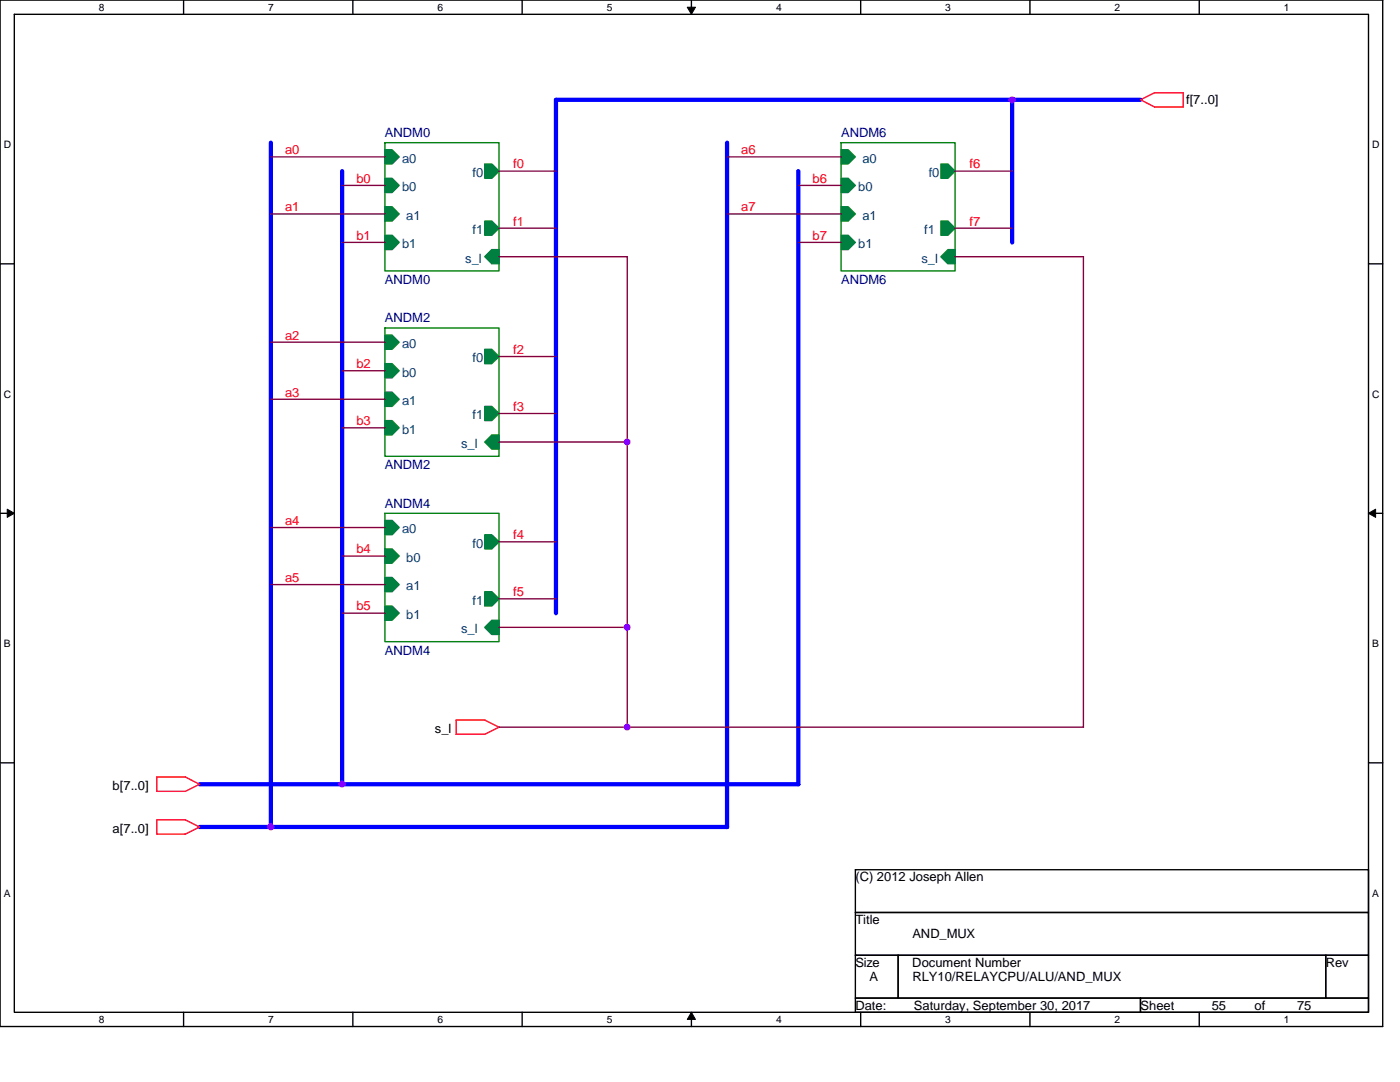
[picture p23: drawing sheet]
<svg xmlns="http://www.w3.org/2000/svg" width="279mm" height="216mm" viewBox="0 0 279 216" stroke-linecap="round" stroke-linejoin="round" font-family="sans-serif">
<defs><g id="words">
<g font-size="2.6">
<text x="236.7" y="20.8">f[7..0]</text>
<text x="86.8" y="146.3">s_l</text>
<text x="22.5" y="157.6">b[7..0]</text>
<text x="22.5" y="166.2">a[7..0]</text>
<text x="170.7" y="175.9">(C) 2012 Joseph Allen</text>
<text x="170.7" y="184.4">Title</text>
<text x="182.1" y="187.2">AND_MUX</text>
<text x="170.7" y="192.9">Size</text>
<text x="173.5" y="195.8">A</text>
<text x="182.1" y="192.9">Document Number</text>
<text x="182.1" y="195.8">RLY10/RELAYCPU/ALU/AND_MUX</text>
<text x="264.6" y="192.9">Rev</text>
<text x="170.7" y="201.5">Date:</text>
<text x="182.4" y="201.5">Saturday, September 30, 2017</text>
<text x="227.6" y="201.5">Sheet</text>
<text x="241.8" y="201.5">55</text>
<text x="250.4" y="201.5">of</text>
<text x="258.9" y="201.5">75</text>
</g>
<g font-size="2.6" fill="#000080">
<text x="76.8" y="27.3">ANDM0</text>
<text x="167.9" y="27.3">ANDM6</text>
<text x="76.8" y="56.7">ANDM0</text>
<text x="167.9" y="56.7">ANDM6</text>
<text x="76.8" y="64.3">ANDM2</text>
<text x="76.8" y="93.6">ANDM2</text>
<text x="76.8" y="101.3">ANDM4</text>
<text x="76.8" y="130.6">ANDM4</text>
</g>
<g font-size="2.6" fill="#f00">
<text x="56.9" y="30.8">a0</text>
<text x="102.4" y="33.6">f0</text>
<text x="147.9" y="30.8">a6</text>
<text x="193.5" y="33.6">f6</text>
<text x="71.1" y="36.4">b0</text>
<text x="162.2" y="36.4">b6</text>
<text x="56.9" y="42.1">a1</text>
<text x="71.1" y="47.8">b1</text>
<text x="102.4" y="45">f1</text>
<text x="147.9" y="42.1">a7</text>
<text x="162.2" y="47.8">b7</text>
<text x="193.5" y="45">f7</text>
<text x="56.9" y="67.8">a2</text>
<text x="102.4" y="70.6">f2</text>
<text x="71.1" y="73.4">b2</text>
<text x="56.9" y="79.1">a3</text>
<text x="102.4" y="82">f3</text>
<text x="71.1" y="84.8">b3</text>
<text x="56.9" y="104.7">a4</text>
<text x="102.4" y="107.6">f4</text>
<text x="71.1" y="110.4">b4</text>
<text x="56.9" y="116.1">a5</text>
<text x="102.4" y="119">f5</text>
<text x="71.1" y="121.8">b5</text>
</g>
<g font-size="2.6" fill="#004080">
<text x="80.2" y="32.5">a0</text>
<text x="94.3" y="35.3">f0</text>
<text x="172.1" y="32.5">a0</text>
<text x="185.3" y="35.3">f0</text>
<text x="80.2" y="38.2">b0</text>
<text x="171.3" y="38.2">b0</text>
<text x="81.1" y="43.9">a1</text>
<text x="94.3" y="46.7">f1</text>
<text x="172.1" y="43.9">a1</text>
<text x="184.5" y="46.7">f1</text>
<text x="80.2" y="49.6">b1</text>
<text x="92.9" y="52.4">s_l</text>
<text x="171.3" y="49.6">b1</text>
<text x="183.9" y="52.4">s_l</text>
<text x="80.2" y="69.4">a0</text>
<text x="80.2" y="75.1">b0</text>
<text x="94.3" y="72.3">f0</text>
<text x="80.2" y="80.8">a1</text>
<text x="94.3" y="83.7">f1</text>
<text x="80.2" y="86.5">b1</text>
<text x="92" y="89.4">s_l</text>
<text x="80.2" y="106.4">a0</text>
<text x="81.1" y="112.1">b0</text>
<text x="94.3" y="109.3">f0</text>
<text x="81.1" y="117.8">a1</text>
<text x="81.1" y="123.5">b1</text>
<text x="94.3" y="120.7">f1</text>
<text x="92" y="126.3">s_l</text>
</g>
<g font-size="2">
<text x="19.7" y="2.1">8</text>
<text x="53.5" y="2.1">7</text>
<text x="87.3" y="2.1">6</text>
<text x="121.1" y="2.1">5</text>
<text x="154.9" y="2.1">4</text>
<text x="188.7" y="2.1">3</text>
<text x="222.4" y="2.1">2</text>
<text x="256.2" y="2.1">1</text>
<text x=".7" y="29.6">D</text>
<text x="273.8" y="29.6">D</text>
<text x=".7" y="79.4">C</text>
<text x="273.8" y="79.4">C</text>
<text x=".7" y="129.2">B</text>
<text x="273.8" y="129.2">B</text>
<text x=".7" y="178.9">A</text>
<text x="273.8" y="178.9">A</text>
<text x="19.7" y="204.1">8</text>
<text x="53.5" y="204.1">7</text>
<text x="87.3" y="204.1">6</text>
<text x="121.1" y="204.1">5</text>
<text x="154.9" y="204.1">4</text>
<text x="188.7" y="204.1">3</text>
<text x="222.4" y="204.1">2</text>
<text x="256.2" y="204.1">1</text>
</g>
</g></defs>
<path d="M0 0h275.9v204.8h-275.9zM2.9 2.9h270.2v199.1h-270.2z" fill="none" stroke="#000" stroke-width=".28"/>
<g fill="#fff">
<path d="M19.7 .3h1.2v2.3h-1.2z"/>
<path d="M19.7 202.3h1.2v2.3h-1.2z"/>
</g>
<path d="M36.6 0v2.9M36.6 202v2.8" fill="none" stroke="#000" stroke-width=".28"/>
<g fill="#fff">
<path d="M53.5 .3h1.2v2.3h-1.2z"/>
<path d="M53.5 202.3h1.2v2.3h-1.2z"/>
</g>
<path d="M70.4 0v2.9M70.4 202v2.8" fill="none" stroke="#000" stroke-width=".28"/>
<g fill="#fff">
<path d="M87.3 .3h1.2v2.3h-1.2z"/>
<path d="M87.3 202.3h1.2v2.3h-1.2z"/>
</g>
<path d="M104.2 0v2.9M104.2 202v2.8" fill="none" stroke="#000" stroke-width=".28"/>
<g fill="#fff">
<path d="M121.1 .3h1.1v2.3h-1.1z"/>
<path d="M121.1 202.3h1.1v2.3h-1.1z"/>
</g>
<path d="M138 0v2.9M138 202v2.8" fill="none" stroke="#000" stroke-width=".28"/>
<path d="M137.2 1.4h1.6l-.8 1.5zM138 202l.8 1.4h-1.6z" fill="#000" stroke="#000" stroke-width=".2"/>
<g fill="#fff">
<path d="M154.9 .3h1.1v2.3h-1.1z"/>
<path d="M154.9 202.3h1.1v2.3h-1.1z"/>
</g>
<path d="M171.8 0v2.9M171.8 202v2.8" fill="none" stroke="#000" stroke-width=".28"/>
<g fill="#fff">
<path d="M188.7 .3h1.1v2.3h-1.1z"/>
<path d="M188.7 202.3h1.1v2.3h-1.1z"/>
</g>
<path d="M205.5 0v2.9M205.5 202v2.8" fill="none" stroke="#000" stroke-width=".28"/>
<g fill="#fff">
<path d="M222.4 .3h1.2v2.3h-1.2z"/>
<path d="M222.4 202.3h1.2v2.3h-1.2z"/>
</g>
<path d="M239.3 0v2.9M239.3 202v2.8" fill="none" stroke="#000" stroke-width=".28"/>
<g fill="#fff">
<path d="M256.2 .3h1.2v2.3h-1.2z"/>
<path d="M256.2 202.3h1.2v2.3h-1.2z"/>
<path d="M.7 27.7h1.5v2.3h-1.5z"/>
<path d="M273.8 27.7h1.5v2.3h-1.5z"/>
<path d="M.7 77.5h1.5v2.3h-1.5z"/>
<path d="M273.8 77.5h1.5v2.3h-1.5z"/>
</g>
<path d="M0 52.6h2.9M273.1 52.6h2.8" fill="none" stroke="#000" stroke-width=".28"/>
<g fill="#fff">
<path d="M.7 127.3h1.4v2.3h-1.4z"/>
<path d="M273.8 127.3h1.4v2.3h-1.4z"/>
</g>
<path d="M0 102.4h2.9M273.1 102.4h2.8" fill="none" stroke="#000" stroke-width=".28"/>
<path d="M1.4 101.6l1.5 .8-1.5 .8zM273.1 102.4l1.4-.8v1.6z" fill="#000" stroke="#000" stroke-width=".2"/>
<g fill="#fff">
<path d="M.7 177.1h1.4v2.3h-1.4z"/>
<path d="M273.8 177.1h1.4v2.3h-1.4z"/>
</g>
<path d="M0 152.2h2.9M273.1 152.2h2.8M170.7 173.5h102.4v8.6h-102.4zM170.7 182.1h102.4v8.5h-102.4zM170.7 190.6h8.5v8.6h-8.5zM170.7 199.2h56.9v2.8h-56.9zM179.2 190.6h85.4v8.6h-85.4zM227.6 199.2h45.5v2.8h-45.5zM264.6 190.6h8.5v8.6h-8.5z" fill="none" stroke="#000" stroke-width=".28"/>
<path d="M76.8 28.5h22.8v25.6h-22.8zM167.9 28.5h22.7v25.6h-22.7zM76.8 65.4h22.8v25.6h-22.8zM76.8 102.4h22.8v25.6h-22.8z" fill="none" stroke="#008000" stroke-width=".28"/>
<g fill="#008040" stroke="#008040" stroke-width=".28">
<path d="M76.8 29.9h1.5l1.4 1.4-1.4 1.4h-1.5z" fill-rule="evenodd"/>
<path d="M76.8 35.6h1.5l1.4 1.4-1.4 1.4h-1.5z" fill-rule="evenodd"/>
<path d="M76.8 46.9h1.5l1.4 1.5-1.4 1.4h-1.5z" fill-rule="evenodd"/>
<path d="M76.8 41.3h1.5l1.4 1.4-1.4 1.4h-1.5z" fill-rule="evenodd"/>
<path d="M96.7 32.7h1.4l1.5 1.4-1.5 1.5h-1.4z" fill-rule="evenodd"/>
<path d="M96.7 44.1h1.4l1.5 1.4-1.5 1.4h-1.4z" fill-rule="evenodd"/>
<path d="M96.7 51.2l1.4-1.4h1.5v2.8h-1.5z" fill-rule="evenodd"/>
<path d="M76.8 66.9h1.5l1.4 1.4-1.4 1.4h-1.5z" fill-rule="evenodd"/>
<path d="M76.8 72.6h1.5l1.4 1.4-1.4 1.4h-1.5z" fill-rule="evenodd"/>
<path d="M76.8 83.9h1.5l1.4 1.5-1.4 1.4h-1.5z" fill-rule="evenodd"/>
<path d="M76.8 78.3h1.5l1.4 1.4-1.4 1.4h-1.5z" fill-rule="evenodd"/>
<path d="M96.7 69.7h1.4l1.5 1.4-1.5 1.5h-1.4z" fill-rule="evenodd"/>
<path d="M96.7 81.1h1.4l1.5 1.4-1.5 1.4h-1.4z" fill-rule="evenodd"/>
<path d="M96.7 88.2l1.4-1.4h1.5v2.8h-1.5z" fill-rule="evenodd"/>
<path d="M76.8 103.8h1.5l1.4 1.5-1.4 1.4h-1.5z" fill-rule="evenodd"/>
<path d="M76.8 109.5h1.5l1.4 1.5-1.4 1.4h-1.5z" fill-rule="evenodd"/>
<path d="M76.8 120.9h1.5l1.4 1.4-1.4 1.5h-1.5z" fill-rule="evenodd"/>
<path d="M76.8 115.2h1.5l1.4 1.4-1.4 1.5h-1.5z" fill-rule="evenodd"/>
<path d="M96.7 106.7h1.4l1.5 1.4-1.5 1.4h-1.4z" fill-rule="evenodd"/>
<path d="M96.7 118.1h1.4l1.5 1.4-1.5 1.4h-1.4z" fill-rule="evenodd"/>
<path d="M96.7 125.2l1.4-1.4h1.5v2.8h-1.5z" fill-rule="evenodd"/>
<path d="M167.9 29.9h1.4l1.4 1.4-1.4 1.4h-1.4z" fill-rule="evenodd"/>
<path d="M167.9 35.6h1.4l1.4 1.4-1.4 1.4h-1.4z" fill-rule="evenodd"/>
<path d="M167.9 46.9h1.4l1.4 1.5-1.4 1.4h-1.4z" fill-rule="evenodd"/>
<path d="M167.9 41.3h1.4l1.4 1.4-1.4 1.4h-1.4z" fill-rule="evenodd"/>
<path d="M187.8 32.7h1.4l1.4 1.4-1.4 1.5h-1.4z" fill-rule="evenodd"/>
<path d="M187.8 44.1h1.4l1.4 1.4-1.4 1.4h-1.4z" fill-rule="evenodd"/>
<path d="M187.8 51.2l1.4-1.4h1.4v2.8h-1.4z" fill-rule="evenodd"/>
</g>
<path d="M202 19.9v28.5M227.6 19.9h-116.6v102.5M54.1 28.5v136.5M68.3 34.1v122.4M145.1 28.5v136.5M159.3 34.1v122.4M39.8 156.5h119.5M39.8 165h105.3" fill="none" stroke="#00f" stroke-width=".85"/>
<path d="M227.6 19.9l2.8 1.5M230.4 18.5h5.8l-.1 2.9h-5.7M230.5 18.5l-2.9 1.4M31.3 155h5.7l2.9 1.5M31.3 155v2.9h5.7M39.8 156.5l-2.8 1.4M91 146.5h5.7M91 143.7h5.8l2.8 1.4M91 143.7v2.8M99.6 145.1l-2.9 1.4M39.8 165l-2.8 1.5M39.9 165l-2.9-1.4h-5.7v2.8h5.7" fill="none" stroke="#f00" stroke-width=".28"/>
<g fill="none" stroke="#800040" stroke-width=".28">
<path d="M54.1 31.3h22.7M68.3 37h8.5M99.6 34.1h11.4M145.1 31.3h22.8M159.3 37h8.6M190.6 34.1h11.4M54.1 42.7h22.7M68.3 48.4h8.5M99.6 45.5h11.4M99.6 51.2h25.6v93.9M145.1 42.7h22.8M159.3 48.4h8.6"/>
<path d="M190.6 45.5h11.4M190.6 51.2h25.6v93.9M54.1 68.3h22.7M54.1 79.7h22.7M68.3 74h8.5M99.6 71.1h11.4M68.3 85.4h8.5M99.6 82.5h11.4M99.6 88.2h25.6M54.1 105.3h22.7M54.1 116.6h22.7M68.3 111h8.5"/>
<path d="M99.6 108.1h11.4M99.6 119.5h11.4M68.3 122.3h8.5M99.6 125.2h25.6M99.6 145.1h116.6"/>
</g>
<g fill="#f0f" stroke="#f0f" stroke-width=".28">
<circle cx="125.2" cy="145.1" r=".57"/>
<circle cx="125.2" cy="88.2" r=".57"/>
<circle cx="125.2" cy="125.2" r=".57"/>
<circle cx="202" cy="19.9" r=".56"/>
<circle cx="68.3" cy="156.5" r=".56"/>
<circle cx="54" cy="165" r=".57"/>
</g>
<use href="#words"/>
</svg>
